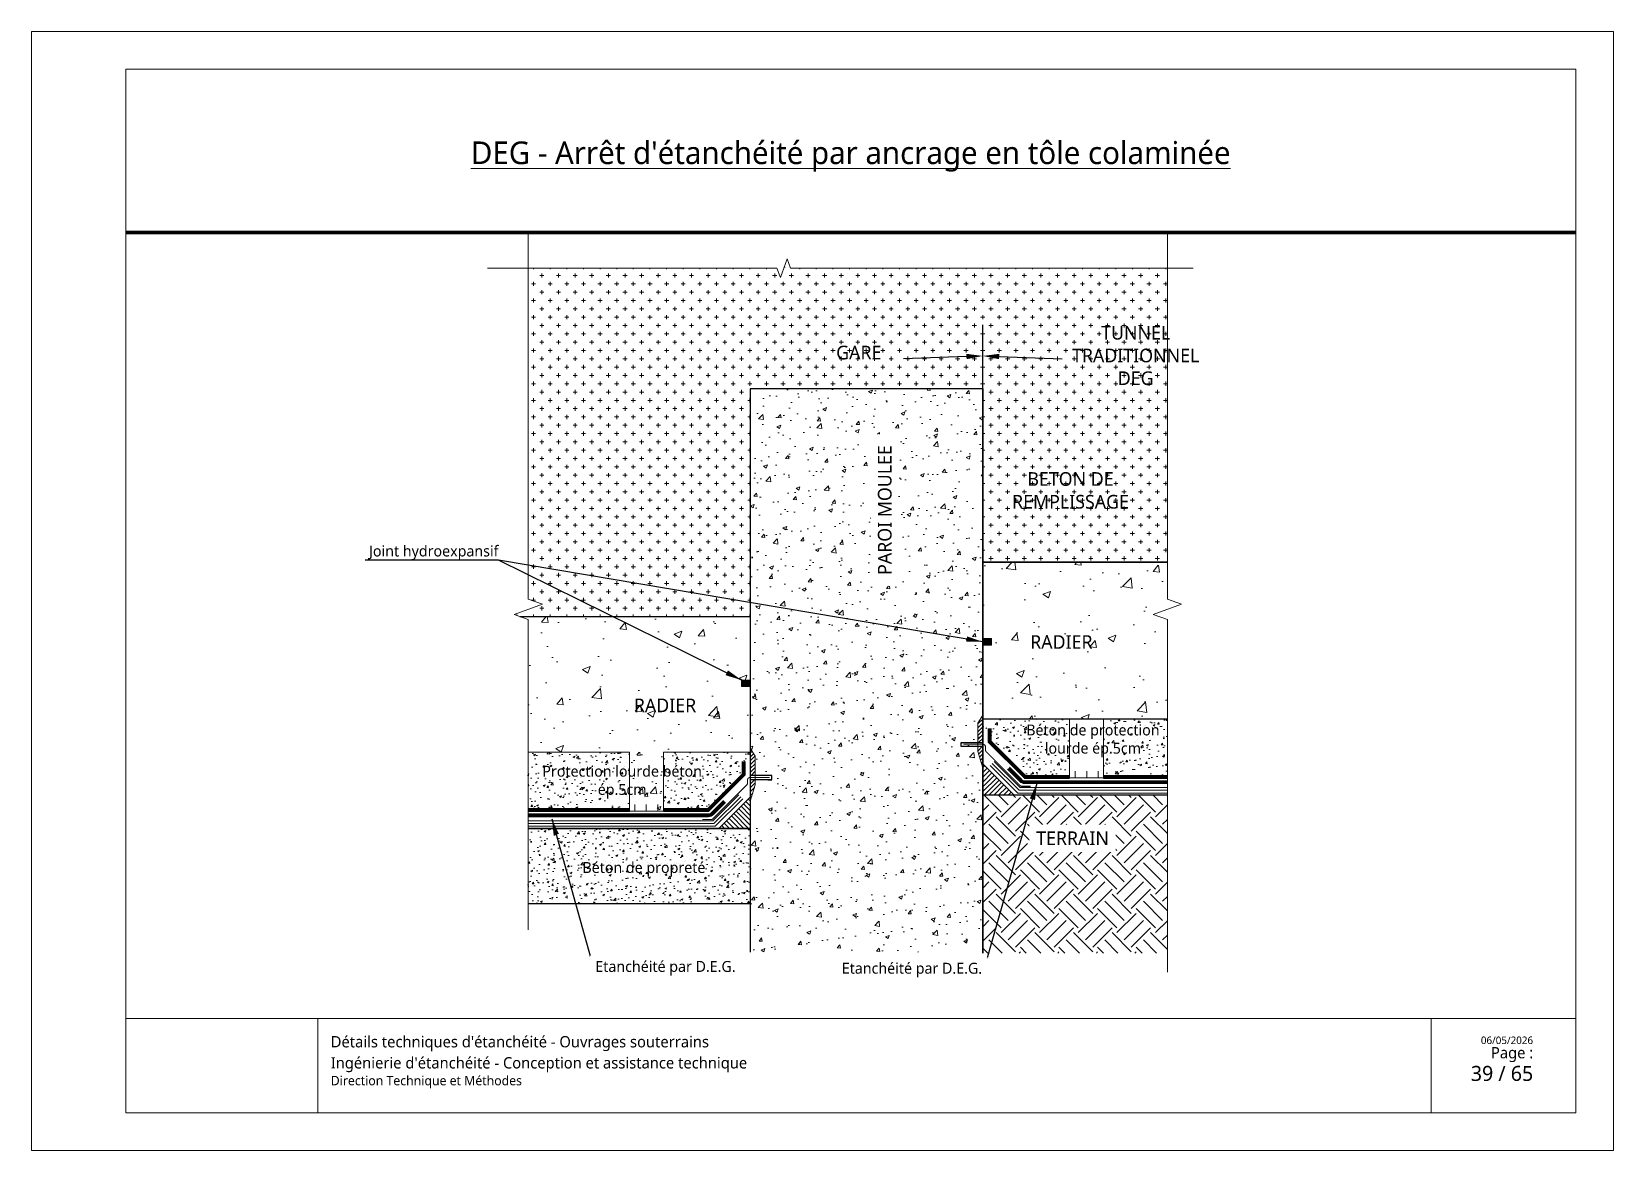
# Paper-space layout '15 - Jonction entre un tunnel traditionnel en DEG et une gare en SELA - Radier' of a CAD drawing. Header units: millimetres. Extents: x 26 to 446, y -110 to 187.
# The model-space entities are those that its viewports show. They can reach past a viewport. Long polylines and large blocks are cut down to what shows.
import ezdxf
from ezdxf import colors
from ezdxf.entities.mleader import LeaderData, LeaderLine
from ezdxf.math import Vec2, Vec3

# ---------------------------------------------------------------- set-up
doc = ezdxf.new("R2010")
doc.units = ezdxf.units.MM
doc.linetypes.add('CACHE', pattern=[0.375, 0.25, -0.125])
doc.linetypes.add('CONTINU', pattern=[0])
for name, color, linetype, lineweight in [('Dessin_AXE', 8, 'Continuous', 5), ('Dessin_HACHURES', 253, 'Continuous', 9), ('G-ANNO-TTLB', 7, 'Continuous', 5), ('G-ANNO-TTLB-THIN', 7, 'Continuous', 5), ('Matériel_Joint Hydroexpansif', 140, 'CACHE', 0), ('SYSTEME_DEG_ Geomembrane SYNTHETIQUE', 1, 'Continuous', 9), ('SYSTEME_DEG_Protection inferieure', 3, 'Continuous', 5), ('SYSTEME_DEG_Protection superieure', 5, 'Continuous', 9)]:
    doc.layers.add(name, color=color, linetype=linetype, lineweight=lineweight)
for name, color, linetype in [('Dessin_CONTOURS BETON', 7, 'Continuous'), ('Dessin_TEXTES', 7, 'CONTINU'), ('GEN-_-CARTOUCHE', 7, 'Continuous'), ('Matériel_Profilé de compartimentage', 7, 'Continuous'), ('Matériel_Profilé PM200', 40, 'Continuous')]:
    doc.layers.add(name, color=color, linetype=linetype)
doc.layers.add('GEN-_-FMULT', color=210, linetype='Continuous', plot=False)
doc.styles.add('Arial', font='segoeui.ttf')
doc.styles.add('Segoe UI_2', font='segoeui.ttf', dxfattribs={"height": 0.0025})
doc.styles.add('Segoe UI_3', font='segoeui.ttf', dxfattribs={"height": 0.0035})
doc.styles.add('Segoe UI_4', font='segoeui.ttf', dxfattribs={"height": 0.004})
doc.styles.add('Segoe UI_B_1', font='segoeuib.ttf', dxfattribs={"height": 0.005})
doc.styles.add('Segoe UI_B_2', font='segoeuib.ttf', dxfattribs={"height": 0.0045})
doc.styles.add('txt-moyen', font='segoeui.ttf')
doc.linetypes.add('ISOLATION', pattern='A,0.0001,-0.1,[134,ltypeshp.shx,S=0.1,R=0,X=-0.1,Y=0],-0.2,[134,ltypeshp.shx,S=0.1,R=180,X=0.1,Y=0],-0.1', length=0.4001)
doc.dimstyles.new('1000F2', dxfattribs={"dimscale": 10, "dimtxt": 0.25, "dimasz": 0.3, "dimexe": 0.2, "dimexo": 0, "dimgap": 0.1, "dimtad": 1, "dimzin": 0, "dimdsep": 46, "dimtxsty": 'txt-moyen', "dimcen": 0.1, "dimclrd": 256, "dimclre": 256, "dimclrt": 256, "dimazin": 0, "dimtfac": 1, "dimtmove": 2, "dimatfit": 3, "dimfxl": 1, "dimtolj": 1, "dimtzin": 0, "dimlwd": -1, "dimlwe": -1, "dimarcsym": 0})
pattern_1 = [(50, (13082.7267, 5608.5773), (3.586301, -0.3137607), [0.375, -4.125]), (355, (13082.7267, 5608.5773), (-0.6937567, 3.7609607), [0.3, -3.3]), (100.45144, (13083.0256, 5608.551), (2.892544, 3.4472), [0.318701, -3.5057106]), (46.1842, (13082.7267, 5609.5773), (5.336207, -0.827596), [0.5625, -6.1875]), (96.63564, (13083.1714, 5609.5083), (4.67331, 4.870593), [0.478052, -5.258569]), (351.18416, (13082.7267, 5609.5773), (4.67331, 4.870593), [0.45, -4.95]), (21, (13083.2267, 5609.3273), (2.9845353, -2.0130945), [0.375, -4.125]), (326, (13083.2267, 5609.3273), (1.2165767, 3.62575), [0.3, -3.3]), (71.45144, (13083.4754, 5609.1596), (4.201112, 1.612656), [0.318701, -3.5057106]), (37.5, (13082.7267, 5608.5773), (0.0607993, 1.6644693), [0, -3.26, 0, -3.35, 0, -3.3125]), (7.5, (13082.7267, 5608.5773), (1.3153477, 1.9720586), [0, -1.91, 0, -3.185, 0, -1.2625]), (327.5, (13081.6117, 5608.5773), (2.6691122, -0.11277436), [0, -1.25, 0, -3.9, 0, -5.175]), (317.5, (13081.1117, 5608.5773), (2.9159308, 0.500525), [0, -1.625, 0, -2.59, 0, -3.675])]

psp = doc.layouts.new('15 - Jonction entre un tunnel traditionnel en DEG et une gare en SELA - Radier')

msp = doc.modelspace()

# ---------------------------------------------------------------- texts
at = {"layer": 'Dessin_TEXTES'}
for s, insert, char_height, width, attachment_point, style in [('TUNNEL\\PTRADITIONNEL\\PDEG', (13430.4707, 8079.3046), 2.5, 101.5, 5, 'Arial'), ('GARE', (13379.7388, 8081.1119), 2.5, 101.5, 2, 'Arial'), ('BETON DE REMPLISSAGE', (13418.5265, 8057.9483), 2.5, 21.399913, 2, 'Arial'), ('\\pxsm1.5;Joint hydroexpansif', (13313.73, 8041.8343), 2, 73.534746, 9, 'txt-moyen'), ('RADIER', (13416.8544, 8028.0856), 2.5, 101.5, 2, 'Arial'), ('RADIER', (13344.2367, 8016.4749), 2.5, 21.399913, 2, 'Arial'), ('Béton de protection\\Plourde ép.5cm', (13422.6347, 8011.7237), 2, 101.5, 2, 'Arial'), ('Protection lourde béton ép.5cm', (13336.3815, 8004.1666), 2, 34.373121, 2, 'Arial'), ('Béton de propreté', (13340.3714, 7986.5277), 2, 101.5, 2, 'Arial')]:
    msp.add_mtext(s, dxfattribs=dict(at, insert=insert, char_height=char_height, width=width, attachment_point=attachment_point, style=style))

# ---------------------------------------------------------------- blocks, each defined once
blk = doc.blocks.new('cart.L6P1')
at = {"layer": 'G-ANNO-TTLB'}
for p, q in [((-37.23, 312.77), (-37.23, 15.77)), ((382.77, 312.77), (-37.23, 312.77)), ((382.77, 312.77), (382.77, 15.77)), ((334.38, 50.77), (334.38, 25.77)), ((372.77, 50.77), (372.77, 25.77)), ((-37.23, 15.77), (382.77, 15.77))]:
    blk.add_line(p, q, dxfattribs=at)
at = {"layer": 'G-ANNO-TTLB-THIN'}
for p, q in [((-12.23, 302.77), (372.77, 302.77)), ((-12.23, 50.77), (-12.23, 302.77)), ((372.77, 302.77), (372.77, 50.77)), ((-12.23, 50.77), (-12.23, 25.77)), ((-12.23, 50.77), (372.77, 50.77)), ((38.77, 50.77), (38.77, 25.77)), ((-12.23, 25.77), (372.77, 25.77))]:
    blk.add_line(p, q, dxfattribs=at)
at = {"layer": 'GEN-_-FMULT', "lineweight": 70}
blk.add_line((-12.23, 259.46), (372.77, 259.46), dxfattribs=at)
at = {"layer": 'G-ANNO-TTLB', "attachment_point": 1}
for s, insert, char_height, width, style in [("\\pxqc;\\LDEG - Arrêt d'étanchéité par ancrage en tôle colaminée", (-12.23, 283.61), 6, 385, 'Segoe UI_B_2'), ("Détails techniques d'étanchéité - Ouvrages souterrains", (42.19, 46.11), 3, 202.4845, 'Segoe UI_B_2'), ('\\pxqr;{\\H0.75x;Page : \\P}  39 / 65', (310.88, 43.2), 4, 50.6047, 'Segoe UI_B_1'), ('06/05/2026', (347.59, 45.99), 2, 17.4768, 'Segoe UI_2'), ("Ingénierie d'étanchéité - Conception et assistance technique", (42.19, 40.51), 3, 249.7878, 'Segoe UI_3'), ('Direction Technique et Méthodes', (42.19, 35.54), 2.5, 82.8945, 'Segoe UI_4')]:
    blk.add_mtext(s, dxfattribs=dict(at, insert=insert, char_height=char_height, width=width, style=style))

# ---------------------------------------------------------------- hatches: boundary and pattern name
at = {"layer": 'Dessin_HACHURES', "linetype": 'CONTINU'}
h = msp.add_hatch(dxfattribs=at)
h.set_pattern_fill('PLUSSES', color=256, scale=0.2)
h.paths.add_polyline_path([(13402.4625, 8073.219), (13402.4625, 8056.1354), (13402.4625, 8041.474), (13436.2777, 8041.474), (13436.2777, 8095.3077), (13367.2458, 8095.3077), (13366.6208, 8097.0249), (13365.3708, 8093.5905), (13364.7458, 8095.3077), (13319.1854, 8095.3077), (13319.1854, 8034.695), (13321.7611, 8033.7575), (13316.6096, 8031.8825), (13317.6474, 8031.5048), (13359.8418, 8031.5048), (13359.8418, 8073.219)])
h.paths.add_polyline_path([(13407.0777, 8050.5292), (13429.9752, 8050.5292), (13429.9752, 8058.5733), (13407.0777, 8058.5733)], flags=24)
h.paths.add_polyline_path([(13374.9263, 8077.9019), (13384.5513, 8077.9019), (13384.5513, 8081.7369), (13374.9263, 8081.7369)], flags=24)
h.paths.add_polyline_path([(13421.8277, 8073.1992), (13447.0477, 8073.1992), (13447.0477, 8085.41), (13421.8277, 8085.41)], flags=9)
at = {"layer": 'Dessin_HACHURES', "lineweight": 0}
h = msp.add_hatch(dxfattribs=at)
h.set_pattern_fill('AR-CONC', color=256)
h.set_pattern_definition([(50, (14026.654, 5590.0873), (7.172602, -0.627521), [0.75, -8.25]), (355, (14026.654, 5590.087), (-1.387513, 7.521921), [0.6, -6.6]), (100.45144, (14027.252, 5590.035), (5.785088, 6.8944), [0.637402, -7.011421]), (46.1842, (14026.654, 5592.087), (10.672413, -1.655193), [1.125, -12.375]), (96.63564, (14027.544, 5591.949), (9.34662, 9.741186), [0.956103, -10.517138]), (351.18416, (14026.654, 5592.087), (9.34662, 9.741186), [0.9, -9.9]), (21, (14027.654, 5591.5873), (5.96907, -4.026189), [0.75, -8.25]), (326, (14027.654, 5591.587), (2.433153, 7.2515), [0.6, -6.6]), (71.45144, (14028.1516, 5591.252), (8.402224, 3.225312), [0.637402, -7.011421]), (37.5, (14026.6541, 5590.0873), (0.1215986, 3.3289385), [0, -6.52, 0, -6.7, 0, -6.625]), (7.5, (14026.654, 5590.0873), (2.6306954, 3.944117), [0, -3.82, 0, -6.37, 0, -2.525]), (327.5, (14024.4241, 5590.0873), (5.3382244, -0.2255487), [0, -2.5, 0, -7.8, 0, -10.35]), (317.5, (14023.424, 5590.0873), (5.831862, 1.00105), [0, -3.25, 0, -5.18, 0, -7.35])])
h.paths.add_polyline_path([(13402.4625, 8073.219), (13359.8418, 8073.219), (13359.8418, 8007.3595), (13360.7347, 8005.9093), (13360.7618, 8002.3889), (13363.8015, 8002.3889), (13363.8015, 8001.6523), (13360.7675, 8001.6523), (13360.775, 8000.6725), (13359.8418, 7997.6916), (13359.8418, 7992.6981), (13359.8418, 7970.0173), (13402.4625, 7970.0173), (13402.4625, 8046.4675), (13401.5293, 8049.4484), (13401.5365, 8050.3753), (13398.5029, 8050.3753), (13398.5029, 8051.1119), (13401.5421, 8051.1119), (13401.5696, 8054.6852), (13402.4625, 8056.1354)])
h.paths.add_polyline_path([(13387.1247, 8037.0525), (13387.1247, 8064.8901), (13381.9729, 8064.8901), (13381.9729, 8037.0525)], flags=16)
h = msp.add_hatch(dxfattribs=at)
h.set_pattern_fill('AR-CONC', color=256, scale=2)
h.set_pattern_definition([(50, (14026.654, 5590.087), (14.345204, -1.25504), [1.5, -16.5]), (355, (14026.654, 5590.087), (-2.77503, 15.04384), [1.2, -13.2]), (100.45144, (14027.85, 5589.983), (11.57018, 13.7888), [1.2748, -14.02284]), (46.1842, (14026.654, 5594.087), (21.34483, -3.31039), [2.25, -24.75]), (96.6356, (14028.433, 5593.811), (18.69324, 19.48237), [1.9122, -21.03428]), (351.1842, (14026.654, 5594.087), (18.69324, 19.48237), [1.8, -19.8]), (21, (14028.654, 5593.087), (11.93814, -8.05238), [1.5, -16.5]), (326, (14028.654, 5593.087), (4.86631, 14.503), [1.2, -13.2]), (71.45144, (14029.649, 5592.416), (16.80445, 6.45062), [1.2748, -14.02284]), (37.5, (14026.654, 5590.0873), (0.243197, 6.657877), [0, -13.04, 0, -13.4, 0, -13.25]), (7.5, (14026.654, 5590.087), (5.26139, 7.888234), [0, -7.64, 0, -12.74, 0, -5.05]), (327.5, (14022.194, 5590.0873), (10.676449, -0.451097), [0, -5, 0, -15.6, 0, -20.7]), (317.5, (14020.194, 5590.087), (11.663723, 2.0021), [0, -6.5, 0, -10.36, 0, -14.7])])
h.paths.add_polyline_path([(13436.2777, 8041.474), (13402.4625, 8041.474), (13402.4625, 8012.7182), (13436.2777, 8012.7182)])
h.paths.add_polyline_path([(13409.5164, 8024.2205), (13423.9622, 8024.2205), (13423.9622, 8029.3723), (13409.5164, 8029.3723)], flags=24)
h = msp.add_hatch(dxfattribs=at)
h.set_pattern_fill('AR-CONC', color=256, scale=2)
h.set_pattern_definition([(50, (14009.493, 5602.131), (14.345204, -1.25504), [1.5, -16.5]), (355, (14009.493, 5602.131), (-2.77503, 15.04384), [1.2, -13.2]), (100.45144, (14010.688, 5602.027), (11.57018, 13.7888), [1.2748, -14.02284]), (46.1842, (14009.493, 5606.131), (21.34483, -3.31039), [2.25, -24.75]), (96.6356, (14011.272, 5605.855), (18.69324, 19.48237), [1.9122, -21.03428]), (351.1842, (14009.493, 5606.131), (18.69324, 19.48237), [1.8, -19.8]), (21, (14011.493, 5605.131), (11.93814, -8.05238), [1.5, -16.5]), (326, (14011.493, 5605.131), (4.86631, 14.503), [1.2, -13.2]), (71.45144, (14012.488, 5604.46), (16.80445, 6.45062), [1.2748, -14.02284]), (37.5, (14009.493, 5602.131), (0.243197, 6.657877), [0, -13.04, 0, -13.4, 0, -13.25]), (7.5, (14009.493, 5602.131), (5.26139, 7.888234), [0, -7.64, 0, -12.74, 0, -5.05]), (327.5, (14005.033, 5602.131), (10.676449, -0.451097), [0, -5, 0, -15.6, 0, -20.7]), (317.5, (14003.033, 5602.131), (11.663723, 2.0021), [0, -6.5, 0, -10.36, 0, -14.7])])
h.paths.add_polyline_path([(13359.8418, 8031.5048), (13317.6474, 8031.5048), (13319.1854, 8030.945), (13319.1854, 8006.6344), (13337.7348, 8006.6344), (13337.7348, 7995.8647), (13343.9322, 7995.8647), (13343.9322, 8006.6344), (13359.8418, 8006.6344)])
h.paths.add_polyline_path([(13321.4245, 7997.7194), (13351.3154, 7997.7194), (13351.3154, 8005.185), (13321.4245, 8005.185)], flags=25)
h.paths.add_polyline_path([(13336.8987, 8012.6098), (13351.3445, 8012.6098), (13351.3445, 8017.7615), (13336.8987, 8017.7615)], flags=24)
at = {"layer": 'Dessin_HACHURES', "linetype": 'ByBlock'}
h = msp.add_hatch(dxfattribs=at)
h.set_pattern_fill('ANSI31', color=256, scale=4)
h.set_pattern_definition([(45, (12568.81545, 10874.4089), (-0.35355339, 0.35355339), [])])
h.paths.add_polyline_path([(13401.5425, 8008.4727), (13402.4625, 8008.4727), (13402.4625, 8013.4433), (13401.5696, 8011.9931)])
h.paths.add_polyline_path([(13402.4625, 8007.7361), (13401.5369, 8007.7361), (13401.5293, 8006.7563), (13402.4625, 8003.7754)])
at = {"layer": 'Dessin_HACHURES', "lineweight": 0}
h = msp.add_hatch(dxfattribs=at)
h.set_pattern_fill('AR-CONC', color=256, scale=0.5)
h.set_pattern_definition([(50, (14026.654, 5547.3952), (3.586301, -0.3137607), [0.375, -4.125]), (355, (14026.654, 5547.3952), (-0.6937567, 3.7609607), [0.3, -3.3]), (100.45144, (14026.953, 5547.369), (2.892544, 3.4472), [0.318701, -3.5057106]), (46.1842, (14026.654, 5548.3952), (5.336207, -0.8275964), [0.5625, -6.1875]), (96.63564, (14027.099, 5548.3263), (4.67331, 4.870593), [0.478052, -5.258569]), (351.18416, (14026.654, 5548.395), (4.67331, 4.870593), [0.45, -4.95]), (21, (14027.154, 5548.1452), (2.9845353, -2.0130945), [0.375, -4.125]), (326, (14027.154, 5548.1452), (1.2165767, 3.62575), [0.3, -3.3]), (71.45144, (14027.403, 5547.9775), (4.201112, 1.612656), [0.318701, -3.5057106]), (37.5, (14026.6541, 5547.3952), (0.0607993, 1.6644693), [0, -3.26, 0, -3.35, 0, -3.3125]), (7.5, (14026.6541, 5547.3952), (1.3153477, 1.9720586), [0, -1.91, 0, -3.185, 0, -1.2625]), (327.5, (14025.5391, 5547.3952), (2.6691122, -0.11277436), [0, -1.25, 0, -3.9, 0, -5.175]), (317.5, (14025.0391, 5547.3952), (2.9159308, 0.500525), [0, -1.625, 0, -2.59, 0, -3.675])])
h.paths.add_polyline_path([(13436.2777, 8012.7182), (13424.5696, 8012.7182), (13424.5696, 8002.369), (13436.2777, 8002.369)])
edge = h.paths.add_edge_path()
edge.add_line((13418.3721, 8012.7182), (13408.5591, 8012.7182))
edge.add_ellipse((13402.3131, 8004.1172), major_axis=(0, 10.9377), ratio=0.92440201, start_angle=260.06516, end_angle=324.012698, ccw=False)
edge.add_line((13412.2939, 8002.369), (13418.3721, 8002.369))
edge.add_line((13418.3721, 8002.369), (13418.3721, 8012.7182))
edge = h.paths.add_edge_path()
edge.add_ellipse((13402.3131, 8004.1172), major_axis=(0, 10.9377), ratio=0.92440201, start_angle=260.06516, end_angle=324.012698)
edge.add_line((13408.5591, 8012.7182), (13402.4625, 8012.7182))
edge.add_line((13402.4625, 8012.7182), (13402.4625, 8011.0118))
edge.add_line((13402.4625, 8011.0118), (13403.936, 8011.0118))
edge.add_line((13403.936, 8011.0118), (13403.936, 8008.7098))
edge.add_line((13403.936, 8008.7098), (13410.3137, 8002.369))
edge.add_line((13410.3137, 8002.369), (13412.2939, 8002.369))
h.paths.add_polyline_path([(13410.0126, 8005.2764), (13435.2446, 8005.2764), (13435.2446, 8012.7421), (13410.0126, 8012.7421)], flags=9)
at = {"layer": 'Dessin_HACHURES', "linetype": 'ByBlock'}
h = msp.add_hatch(dxfattribs=at)
h.set_pattern_fill('AR-CONC', color=256, scale=0.5)
h.set_pattern_definition(pattern_1)
h.paths.add_polyline_path([(13359.8418, 8006.6344), (13343.9322, 8006.6344), (13343.9322, 7996.0352), (13352.0937, 7996.0352), (13358.6184, 8002.522), (13358.6184, 8004.928), (13359.8418, 8004.928)])
h.paths.add_polyline_path([(13301.04, 7999.4132), (13350.8268, 7999.4132), (13350.8268, 8004.565), (13301.04, 8004.565)], flags=9)
at = {"layer": 'Dessin_HACHURES'}
h = msp.add_hatch(dxfattribs=at)
h.set_pattern_fill('AR-CONC', color=256, style=0)
h.set_pattern_definition([(50, (13082.727, 5608.5773), (7.172602, -0.627521), [0.75, -8.25]), (355, (13082.727, 5608.577), (-1.387513, 7.521921), [0.6, -6.6]), (100.45144, (13083.3244, 5608.525), (5.785088, 6.8944), [0.637402, -7.011421]), (46.1842, (13082.727, 5610.577), (10.672413, -1.655193), [1.125, -12.375]), (96.63564, (13083.616, 5610.439), (9.34662, 9.741186), [0.956103, -10.51714]), (351.18416, (13082.727, 5610.577), (9.34662, 9.741186), [0.9, -9.9]), (21, (13083.727, 5610.0773), (5.96907, -4.026189), [0.75, -8.25]), (326, (13083.727, 5610.077), (2.433153, 7.2515), [0.6, -6.6]), (71.45144, (13084.224, 5609.742), (8.402224, 3.225312), [0.637402, -7.011421]), (37.5, (13082.7267, 5608.5773), (0.1215986, 3.3289385), [0, -6.52, 0, -6.7, 0, -6.625]), (7.5, (13082.7267, 5608.5773), (2.6306954, 3.944117), [0, -3.82, 0, -6.37, 0, -2.525]), (327.5, (13080.4967, 5608.5773), (5.3382244, -0.2255487), [0, -2.5, 0, -7.8, 0, -10.35]), (317.5, (13079.4967, 5608.5773), (5.831862, 1.00105), [0, -3.25, 0, -5.18, 0, -7.35])])
h.paths.add_polyline_path([(13343.9322, 8006.6344), (13337.7348, 8006.6344), (13337.7348, 7995.8647), (13343.9322, 7995.8647)])
h.paths.add_polyline_path([(13301.04, 7999.4132), (13350.8268, 7999.4132), (13350.8268, 8004.565), (13301.04, 8004.565)], flags=9)
at = {"layer": 'Dessin_HACHURES', "linetype": 'ByBlock'}
h = msp.add_hatch(dxfattribs=at)
h.set_pattern_fill('AR-CONC', color=256, scale=0.5)
h.set_pattern_definition(pattern_1)
h.paths.add_polyline_path([(13337.7348, 8006.6344), (13319.1854, 8006.6344), (13319.1854, 7996.2852), (13337.7348, 7996.2852)])
h.paths.add_polyline_path([(13321.4245, 7997.7194), (13351.3154, 7997.7194), (13351.3154, 8005.185), (13321.4245, 8005.185)], flags=9)
h = msp.add_hatch(dxfattribs=at)
h.set_pattern_fill('ANSI31', color=256, scale=4)
h.set_pattern_definition([(45, (12459.8852, 10868.3251), (-0.35355339, 0.35355339), [])])
h.paths.add_polyline_path([(13360.7618, 8002.3889), (13359.8418, 8002.3889), (13359.8418, 8007.3595), (13360.7347, 8005.9093)])
h.paths.add_polyline_path([(13359.8418, 8001.6523), (13360.7675, 8001.6523), (13360.775, 8000.6725), (13359.8418, 7997.6916)])
at = {"layer": 'Dessin_HACHURES', "linetype": 'Continuous'}
h = msp.add_hatch(dxfattribs=at)
h.set_pattern_fill('ANSI31', color=256, scale=5)
h.set_pattern_definition([(45, (14009.493, 5602.1311), (-0.44194174, 0.44194174), [])])
h.paths.add_polyline_path([(13402.4625, 8004.5142), (13402.4625, 7998.7819), (13408.1948, 7998.7819)])
at = {"layer": 'Dessin_HACHURES', "lineweight": 0}
h = msp.add_hatch(dxfattribs=at)
h.set_pattern_fill('EARTH', color=256, scale=20, angle=45)
h.set_pattern_definition([(45, (14009.493, 5602.131), (4e-16, 7.071068), [5, -5]), (45, (14008.167, 5603.457), (4e-16, 7.071068), [5, -5]), (45, (14006.8414, 5604.783), (4e-16, 7.071068), [5, -5]), (135, (14006.8414, 5605.6667), (-7.071068, 9e-16), [5, -5]), (135, (14008.167, 5606.9925), (-7.071068, 9e-16), [5, -5]), (135, (14009.493, 5608.3183), (-7.071068, 9e-16), [5, -5])])
h.paths.add_polyline_path([(13436.2777, 7998.7819), (13402.4625, 7998.7819), (13402.4625, 7969.85), (13436.2777, 7969.85)])
h.paths.add_polyline_path([(13410.7198, 7988.2785), (13427.2989, 7988.2785), (13427.2989, 7993.4303), (13410.7198, 7993.4303)], flags=24)
at = {"layer": 'Dessin_HACHURES', "linetype": 'Continuous'}
h = msp.add_hatch(dxfattribs=at)
h.set_pattern_fill('ANSI31', color=256, scale=5, angle=90)
h.set_pattern_definition([(135, (14090.48537, 5409.15235), (-0.44194174, -0.44194174), [])])
h.paths.add_polyline_path([(13359.8418, 7998.4304), (13359.8418, 7992.6981), (13354.1096, 7992.6981)])
at = {"layer": 'Dessin_HACHURES', "lineweight": 0}
h = msp.add_hatch(dxfattribs=at)
h.set_pattern_fill('AR-CONC', color=256, scale=0.5)
h.set_pattern_definition([(50, (14009.493, 5602.131), (3.586301, -0.3137607), [0.375, -4.125]), (355, (14009.493, 5602.131), (-0.6937567, 3.7609607), [0.3, -3.3]), (100.45144, (14009.792, 5602.105), (2.892544, 3.4472), [0.318701, -3.5057106]), (46.1842, (14009.493, 5603.131), (5.336207, -0.8275964), [0.5625, -6.1875]), (96.63564, (14009.9377, 5603.062), (4.67331, 4.870593), [0.478052, -5.258569]), (351.18416, (14009.493, 5603.131), (4.67331, 4.870593), [0.45, -4.95]), (21, (14009.993, 5602.881), (2.9845353, -2.0130945), [0.375, -4.125]), (326, (14009.993, 5602.881), (1.2165767, 3.62575), [0.3, -3.3]), (71.45144, (14010.2417, 5602.7134), (4.201112, 1.612656), [0.318701, -3.5057106]), (37.5, (14009.493, 5602.1311), (0.0607993, 1.6644693), [0, -3.26, 0, -3.35, 0, -3.3125]), (7.5, (14009.493, 5602.1311), (1.3153477, 1.9720586), [0, -1.91, 0, -3.185, 0, -1.2625]), (327.5, (14008.378, 5602.1311), (2.6691122, -0.11277436), [0, -1.25, 0, -3.9, 0, -5.175]), (317.5, (14007.878, 5602.1311), (2.9159308, 0.500525), [0, -1.625, 0, -2.59, 0, -3.675])])
h.paths.add_polyline_path([(13359.8418, 7992.6981), (13319.1854, 7992.6981), (13319.1854, 7978.8464), (13359.8418, 7978.8464)])
h.paths.add_polyline_path([(13328.6429, 7983.4247), (13352.0113, 7983.4247), (13352.0113, 7987.5462), (13328.6429, 7987.5462)], flags=24)
at = {"layer": 'Matériel_Joint Hydroexpansif', "linetype": 'Continuous'}
h = msp.add_hatch(color=256, dxfattribs=at)
h.dxf.hatch_style = 1
h.paths.add_polyline_path([(13402.4625, 8027.4714), (13402.4625, 8026.2714), (13404.0625, 8026.2714), (13404.0625, 8027.4714)])
h = msp.add_hatch(color=256, dxfattribs=at)
h.dxf.hatch_style = 1
h.paths.add_polyline_path([(13358.2418, 8019.867), (13358.2418, 8018.667), (13359.8418, 8018.667), (13359.8418, 8019.867)])

# ---------------------------------------------------------------- linework, layer by layer
at = {"layer": 'Dessin_AXE'}
for points in [[(13319.1854, 8129.4132), (13319.1854, 8034.695), (13321.7611, 8033.7575), (13316.6096, 8031.8825), (13319.1854, 8030.945), (13319.1854, 7974.0939)], [(13436.2777, 8129.4132), (13436.2777, 8034.695), (13438.8535, 8033.7575), (13433.7019, 8031.8825), (13436.2777, 8030.945), (13436.2777, 7966.3301)]]:
    msp.add_lwpolyline(points, dxfattribs=at)
at = {"layer": 'Dessin_AXE', "flags": 128}
msp.add_lwpolyline([(13440.9986, 8095.3077), (13367.2458, 8095.3077), (13366.6208, 8097.0249), (13365.3708, 8093.5905), (13364.7458, 8095.3077), (13311.6987, 8095.3077)], dxfattribs=at)
at = {"layer": 'Dessin_CONTOURS BETON'}
for p, q in [((13359.8418, 8073.219), (13359.8418, 7970.0173)), ((13418.3721, 8012.7182), (13402.4625, 8012.7182)), ((13436.2777, 8012.7182), (13424.5696, 8012.7182))]:
    msp.add_line(p, q, dxfattribs=at)
at = {"layer": 'Dessin_CONTOURS BETON', "linetype": 'CONTINU'}
msp.add_line((13402.4625, 8073.219), (13359.8418, 8073.219), dxfattribs=at)
at = {"layer": 'Dessin_CONTOURS BETON', "linetype": 'ByBlock', "lineweight": 0}
for p, q in [((13402.4625, 8012.7182), (13418.3721, 8012.7182)), ((13418.3721, 8001.9485), (13418.3721, 8012.7182)), ((13424.5696, 8012.7182), (13436.2777, 8012.7182)), ((13424.5696, 8001.9485), (13424.5696, 8012.7182)), ((13337.7348, 8006.6344), (13319.1854, 8006.6344)), ((13337.7348, 7995.8647), (13337.7348, 8006.6344)), ((13359.8418, 8006.6344), (13343.9322, 8006.6344)), ((13343.9322, 7995.8647), (13343.9322, 8006.6344))]:
    msp.add_line(p, q, dxfattribs=at)
at = {"layer": 'Dessin_CONTOURS BETON', "flags": 128}
msp.add_lwpolyline([(13402.4625, 7969.85), (13402.4625, 8073.219)], close=True, dxfattribs=at)
at = {"layer": 'Dessin_CONTOURS BETON'}
for points in [[(13402.4625, 8056.1354), (13402.4625, 8041.474), (13436.2777, 8041.474)], [(13317.6474, 8031.5048), (13359.8418, 8031.5048), (13359.8418, 7992.6981), (13319.1854, 7992.6981)]]:
    msp.add_lwpolyline(points, dxfattribs=at)
at = {"layer": 'Dessin_CONTOURS BETON', "flags": 128}
for points in [[(13436.2777, 8041.474), (13402.4625, 8041.474)], [(13436.2777, 8012.7182), (13402.4625, 8012.7182)], [(13402.4625, 8007.6832), (13402.4625, 8007.6832), (13398.5029, 8007.6832), (13398.5029, 8007.6832), (13398.5029, 8008.4198), (13398.5029, 8008.4198), (13402.4625, 8008.4198), (13402.4625, 8008.4198)], [(13359.8418, 8001.6523), (13359.8418, 8001.6523), (13363.8015, 8001.6523), (13363.8015, 8001.6523), (13363.8015, 8002.3889), (13363.8015, 8002.3889), (13359.8418, 8002.3889), (13359.8418, 8002.3889)], [(13436.2777, 7998.7819), (13402.4625, 7998.7819)], [(13319.1854, 7992.6981), (13359.8418, 7992.6981)], [(13359.8418, 7978.8464), (13319.1854, 7978.8464)]]:
    msp.add_lwpolyline(points, dxfattribs=at)
at = {"layer": 'Dessin_CONTOURS BETON', "linetype": 'ByBlock', "lineweight": 0}
for points in [[(13402.4625, 8003.7754), (13401.5293, 8006.7563), (13401.5696, 8011.9931), (13402.4625, 8013.4433)], [(13359.8418, 7997.6916), (13360.775, 8000.6725), (13360.7347, 8005.9093), (13359.8418, 8007.3595)]]:
    msp.add_lwpolyline(points, dxfattribs=at)
at = {"layer": 'Dessin_CONTOURS BETON', "linetype": 'CONTINU', "ltscale": 0.2, "flags": 128}
for points in [[(13403.436, 8011.0118), (13403.436, 8008.5018), (13410.1075, 8001.869), (13418.3721, 8001.869)], [(13403.936, 8011.0118), (13403.936, 8008.7098), (13410.3137, 8002.369), (13418.3721, 8002.369)], [(13358.3684, 8004.928), (13358.3684, 8002.626), (13351.9906, 7996.2852), (13343.9322, 7996.2852)], [(13358.8684, 8004.928), (13358.8684, 8002.418), (13352.1969, 7995.7852), (13343.9322, 7995.7852)], [(13424.5696, 8002.369), (13436.2777, 8002.369)], [(13424.5696, 8001.869), (13436.2777, 8001.869)], [(13337.7348, 7996.2852), (13319.1854, 7996.2852)], [(13337.7348, 7995.7852), (13319.1854, 7995.7852)]]:
    msp.add_lwpolyline(points, dxfattribs=at)
at = {"layer": 'Dessin_CONTOURS BETON', "lineweight": 0, "flags": 128}
for points in [[(13402.4625, 8004.5142), (13408.1948, 7998.7819)], [(13359.8418, 7998.4304), (13354.1096, 7992.6981)]]:
    msp.add_lwpolyline(points, dxfattribs=at)
at = {"layer": 'Dessin_TEXTES', "linetype": 'ByBlock'}
msp.add_line((13402.4625, 8073.219), (13402.4625, 8084.9175), dxfattribs=at)
at = {"layer": 'Matériel_Joint Hydroexpansif', "linetype": 'Continuous'}
for points in [[(13404.0625, 8026.2714), (13404.0625, 8027.4714), (13402.4625, 8027.4714), (13402.4625, 8026.2714), (13404.0625, 8026.2714)], [(13359.8418, 8018.667), (13359.8418, 8019.867), (13358.2418, 8019.867), (13358.2418, 8018.667), (13359.8418, 8018.667)]]:
    msp.add_lwpolyline(points, close=True, dxfattribs=at)
at = {"layer": 'Matériel_Profilé de compartimentage', "linetype": 'CONTINU', "const_width": 0.2, "flags": 128}
for points in [[(13425.5212, 8001.9485), (13417.3667, 8001.9485)], [(13419.3667, 8001.9485), (13419.3667, 8003.208)], [(13421.5162, 8003.208), (13421.5162, 8001.9485)], [(13423.6093, 8003.208), (13423.6093, 8001.9485)], [(13336.7832, 7995.8647), (13344.9377, 7995.8647)], [(13338.6951, 7997.1242), (13338.6951, 7995.8647)], [(13340.7881, 7997.1242), (13340.7881, 7995.8647)], [(13342.9377, 7995.8647), (13342.9377, 7997.1242)]]:
    msp.add_lwpolyline(points, dxfattribs=at)
at = {"layer": 'Matériel_Profilé PM200', "linetype": 'CONTINU', "ltscale": 0.1, "flags": 128}
for points in [[(13398.9215, 8008.1044, 0.2, 0.2, 0), (13402.4625, 8008.1044, 0.2, 0.2, -0.41421356), (13402.9625, 8007.6044, 0.2, 0.2, 0), (13402.9625, 8007.0663, 0.2, 0.2, 0.19891237), (13403.109, 8006.7127, 0.2, 0.2, 0), (13406.9215, 8002.9001, 0.2, 0.2, 0), (13409.2848, 8000.5368, 0.2, 0.2, 0.19891237), (13409.6384, 8000.3904, 0.2, 0.2, 0), (13411.2512, 8000.3904, 0, 0, 0)], [(13363.3829, 8002.0206, 0.2, 0.2, 0), (13359.8418, 8002.0206, 0.2, 0.2, 0.41421356), (13359.3418, 8001.5206, 0.2, 0.2, 0), (13359.3418, 8000.9825, 0.2, 0.2, -0.19891237), (13359.1954, 8000.6289, 0.2, 0.2, 0), (13355.3828, 7996.8163, 0.2, 0.2, 0), (13353.0195, 7994.453, 0.2, 0.2, -0.19891237), (13352.666, 7994.3066, 0.2, 0.2, 0), (13351.0532, 7994.3066, 0, 0, 0)]]:
    msp.add_lwpolyline(points, format="xyseb", dxfattribs=at)
at = {"layer": 'SYSTEME_DEG_ Geomembrane SYNTHETIQUE', "linetype": 'ByBlock', "ltscale": 0.5, "const_width": 0.5, "flags": 128}
for points in [[(13436.2777, 8001.1631), (13410.1172, 8001.1631, -0.19891237), (13409.4101, 8001.4559), (13407.1577, 8003.7083)], [(13319.1854, 7995.0793), (13352.1872, 7995.0793, 0.19891237), (13352.8943, 7995.3721), (13355.1466, 7997.6245)]]:
    msp.add_lwpolyline(points, format="xyb", dxfattribs=at)
at = {"layer": 'SYSTEME_DEG_ Geomembrane SYNTHETIQUE', "linetype": 'CONTINU', "ltscale": 0.1, "flags": 128}
for points in [[(13436.2777, 8000.9131), (13410.1172, 8000.9131, -0.19891237), (13409.2333, 8001.2792), (13406.9809, 8003.5315)], [(13436.2777, 8001.4131), (13410.1172, 8001.4131, -0.19891237), (13409.5868, 8001.6327), (13407.3345, 8003.8851)]]:
    msp.add_lwpolyline(points, format="xyb", dxfattribs=at)
at = {"layer": 'SYSTEME_DEG_ Geomembrane SYNTHETIQUE', "linetype": 'ByBlock', "ltscale": 0.1, "flags": 128}
for points in [[(13319.1854, 7995.3293), (13352.1872, 7995.3293, 0.19891237), (13352.7175, 7995.5489), (13354.9699, 7997.8013)], [(13319.1854, 7994.8293), (13352.1872, 7994.8293, 0.19891237), (13353.0711, 7995.1954), (13355.3234, 7997.4477)]]:
    msp.add_lwpolyline(points, format="xyb", dxfattribs=at)
at = {"layer": 'SYSTEME_DEG_Protection inferieure', "linetype": 'ISOLATION', "flags": 128}
for points in [[(13404.178, 8004.5654), (13409.0996, 7999.6723), (13436.2777, 7999.6723)], [(13358.1264, 7998.4816), (13353.2048, 7993.5885), (13319.1854, 7993.5885)]]:
    msp.add_lwpolyline(points, dxfattribs=at)
at = {"layer": 'SYSTEME_DEG_Protection inferieure', "linetype": 'Continuous', "flags": 128}
for points in [[(13404.5305, 8004.9199), (13409.3058, 8000.1723), (13436.2777, 8000.1723)], [(13403.8254, 8004.2108), (13408.8933, 7999.1723), (13436.2777, 7999.1723)], [(13357.7739, 7998.8361), (13352.9986, 7994.0885), (13319.1854, 7994.0885)], [(13358.4789, 7998.127), (13353.4111, 7993.0885), (13319.1854, 7993.0885)]]:
    msp.add_lwpolyline(points, dxfattribs=at)
at = {"layer": 'SYSTEME_DEG_Protection superieure', "linetype": 'CONTINU', "ltscale": 5, "const_width": 0.5, "flags": 128}
for points in [[(13403.686, 8011.0118), (13403.686, 8008.6058), (13410.2106, 8002.119), (13418.3721, 8002.119)], [(13358.6184, 8004.928), (13358.6184, 8002.522), (13352.0937, 7996.0352), (13343.9322, 7996.0352)], [(13424.5696, 8002.119), (13436.2777, 8002.119)], [(13337.7348, 7996.0352), (13319.1854, 7996.0352)]]:
    msp.add_lwpolyline(points, dxfattribs=at)

msp.set_redraw_order([(e.dxf.handle, doc.entitydb.next_handle()) for e in msp.query("TEXT MTEXT ATTDEF DIMENSION ARC_DIMENSION")])  # texts and dimensions are drawn at this point

# ---------------------------------------------------------------- leaders
at = {"layer": 'Dessin_TEXTES'}
for points in [[(13358.2418, 8019.867), (13313.73, 8041.8343), (13289.3056, 8041.8343)], [(13323.5063, 7994.4347), (13331.4665, 7966.0661), (13358.8764, 7966.0661)]]:
    msp.add_leader(points, dimstyle='1000F2', override={"dimgap": 0.1, "dimtad": 0}, dxfattribs=at)
at = {"layer": 'Dessin_TEXTES', "linetype": 'CONTINU', "lineweight": 9}
ml = msp.add_multileader_mtext('Standard', dxfattribs=at)
ml.set_content('', color=256, style='txt-moyen')
ml.set_leader_properties(linetype='ByLayer', lineweight=-1)
ml.build(insert=Vec2(0, 0))
ml.multileader.update_dxf_attribs({"text_left_attachment_type": 6, "text_right_attachment_type": 6, "dogleg_length": 0, "arrow_head_size": 3})
ctx = ml.context
ctx.base_point, ctx.char_height, ctx.arrow_head_size, ctx.landing_gap_size, ctx.plane_origin = Vec3(13387.906, 8079.2352), 2.5, 3, 0, Vec3(13348.4897, 8082.7255)
ctx.left_attachment, ctx.right_attachment, ctx.text_align_type = 6, 6, 2
notes = []
notes.append((ctx, [(0, (1, 1, 0), (13387.906, 8078.7352), (-1, 0), 0, [(0, [(13402.4625, 8079.2352)], 0, [])])]))
ctx.mtext.insert, ctx.mtext.alignment, ctx.mtext.flow_direction = Vec3(13387.906, 8081.7352), 3, 5
ml = msp.add_multileader_mtext('Standard', dxfattribs=at)
ml.set_content('', color=256, style='txt-moyen')
ml.set_leader_properties(linetype='ByLayer', lineweight=-1)
ml.build(insert=Vec2(0, 0))
ml.multileader.update_dxf_attribs({"text_left_attachment_type": 6, "text_right_attachment_type": 6, "dogleg_length": 0, "arrow_head_size": 3})
ctx = ml.context
ctx.base_point, ctx.char_height, ctx.arrow_head_size, ctx.landing_gap_size, ctx.plane_origin = Vec3(13417.0191, 8079.2352), 2.5, 3, 0, Vec3(13456.4353, 8082.7255)
ctx.left_attachment, ctx.right_attachment = 6, 6
notes.append((ctx, [(0, (1, 1, 0), (13417.0191, 8078.7352), (1, 0), 0, [(0, [(13402.4625, 8079.2352)], 0, [])])]))
ctx.mtext.insert, ctx.mtext.text_direction, ctx.mtext.flow_direction, ctx.mtext.extrusion = Vec3(13417.0191, 8081.7352), Vec3(-1, 0), 5, Vec3(0, 0, -1)
for ctx, leaders in notes:
    for number, flags, end, landing, length, lines in leaders:
        leader = LeaderData()
        leader.index, (leader.has_last_leader_line, leader.has_dogleg_vector, leader.attachment_direction) = number, flags
        leader.last_leader_point, leader.dogleg_vector, leader.dogleg_length = Vec3(end), Vec3(landing), length
        for number, points, colour, breaks in lines:
            line = LeaderLine()
            line.index, line.vertices, line.color, line.breaks = number, Vec3.list(points), colors.encode_raw_color(colour), breaks
            leader.lines.append(line)
        ctx.leaders.append(leader)

# ---------------------------------------------------------------- next in the draw order: texts
at = {"layer": 'Dessin_TEXTES', "insert": (13384.5088, 8051.0122), "char_height": 2.5, "attachment_point": 5, "rotation": 90, "style": 'txt-moyen', "bg_fill": 2}
msp.add_mtext('PAROI MOULEE', dxfattribs=at)
at = {"layer": 'Dessin_TEXTES', "insert": (13418.907, 7990.8937), "char_height": 2.5, "attachment_point": 5, "style": 'txt-moyen', "bg_fill": 2}
msp.add_mtext('TERRAIN', dxfattribs=at)
at = {"layer": 'Dessin_TEXTES', "insert": (13331.4665, 7967.0661), "char_height": 2, "width": 67.029281, "attachment_point": 4, "style": 'txt-moyen', "bg_fill": 2}
msp.add_mtext('Etanchéité par D.E.G. ', dxfattribs=at)

# ---------------------------------------------------------------- next in the draw order: leaders
at = {"layer": 'Dessin_TEXTES'}
for points in [[(13402.4625, 8026.8714), (13313.73, 8041.8343), (13289.3056, 8041.8343)], [(13412.3781, 8000.9131), (13402.3302, 7965.7381), (13374.9202, 7965.7381)]]:
    msp.add_leader(points, dimstyle='1000F2', override={"dimgap": 0.1, "dimtad": 0}, dxfattribs=at)

# ---------------------------------------------------------------- next in the draw order: texts
at = {"layer": 'Dessin_TEXTES', "insert": (13402.3302, 7966.7381), "char_height": 2, "width": 67.029281, "attachment_point": 6, "style": 'txt-moyen', "bg_fill": 2}
msp.add_mtext('Etanchéité par D.E.G. \\P', dxfattribs=at)

# ---------------------------------------------------------------- block references
at = {"layer": 'GEN-_-CARTOUCHE'}
psp.add_blockref('cart.L6P1', (63.23, -125.77), dxfattribs=at)

# ---------------------------------------------------------------- viewports
at = {"layer": 'Defpoints'}
psp.add_viewport(center=(243.5, 29.35), size=(385, 208.6901), view_center_point=(13378.2657, 8029.8656), view_height=144, dxfattribs=at)

doc.saveas('drawing.dxf')
